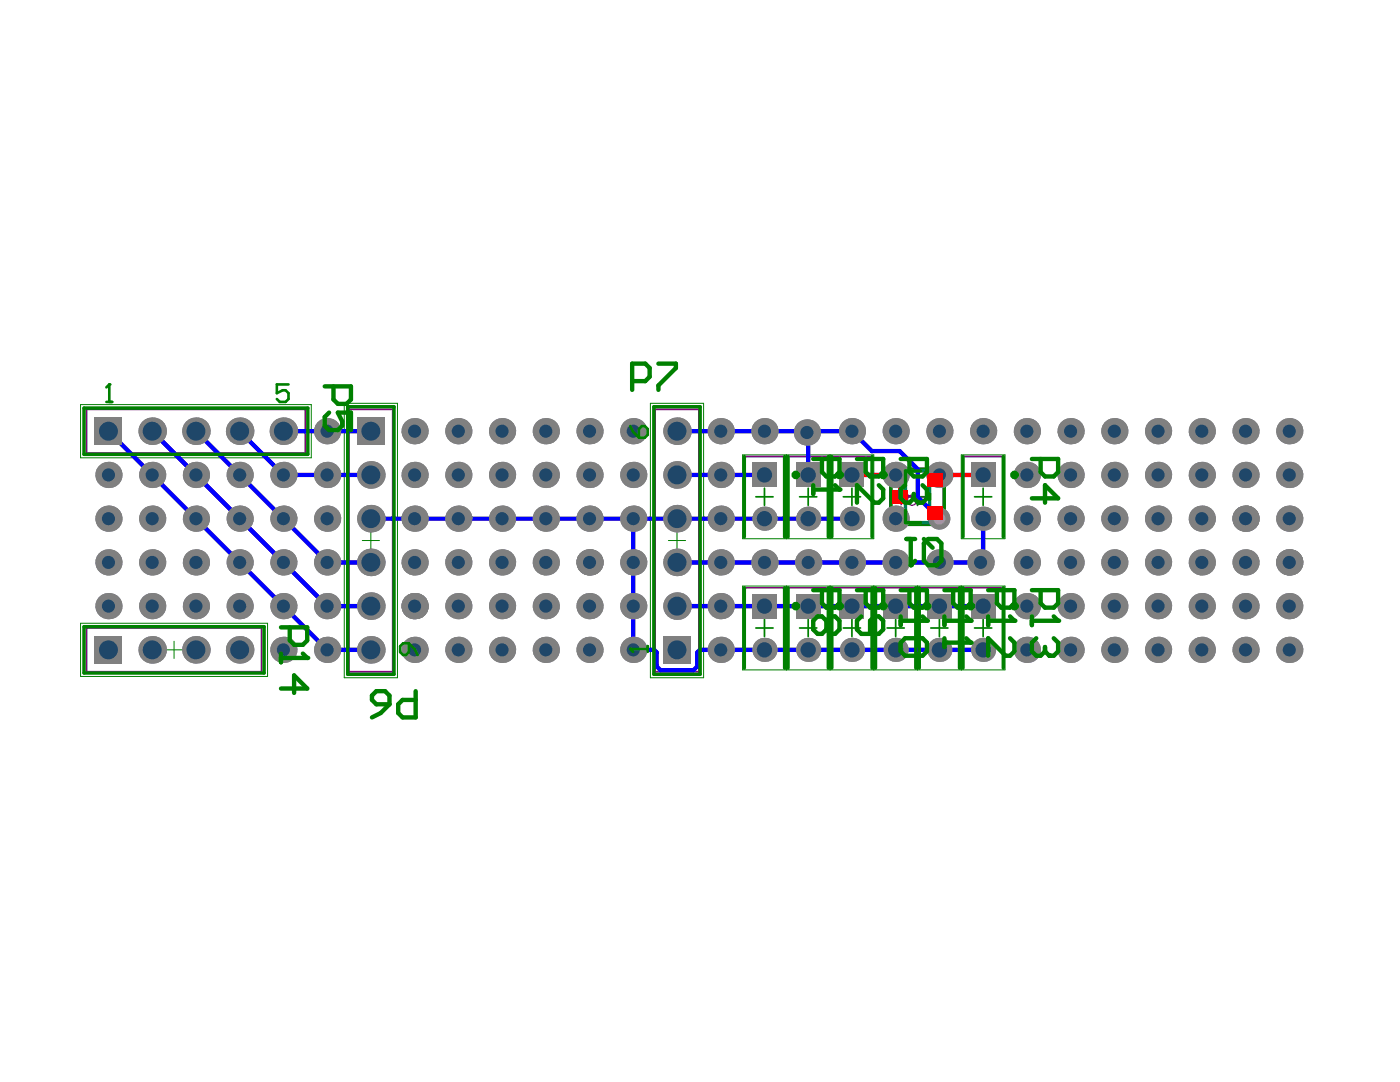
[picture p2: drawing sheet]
<svg xmlns="http://www.w3.org/2000/svg" width="279mm" height="216mm" viewBox="0 0 279 216" stroke-linecap="round" stroke-linejoin="round" font-family="sans-serif">
<path d="M181.4 99.1h3.4M183.1 97.4v3.4" fill="none" stroke="#000" stroke-width=".34"/>
<g fill="none" stroke="#008000" stroke-width=".2">
<path d="M16.1 80.7h46v10.6h-46zM37.4 86h3.4M39.1 84.3v3.5M68.7 80.5h10.6v54.7h-10.6zM129.8 80.5h10.6v54.7h-10.6zM148.2 90.8h26.2v16.7h-26.2zM156.9 90.8v16.7M165.7 90.8v16.7M191.8 90.8h8.8v16.7h-8.8zM72.3 107.9h3.4M74 106.1v3.5M133.4 107.9h3.4"/>
<path d="M135.1 106.1v3.5M148.2 116.9h52.4v16.8h-52.4zM156.9 116.9v16.8M165.7 116.9v16.8M174.4 116.9v16.8M183.1 116.9v16.8M191.8 116.9v16.8M16.1 124.4h37.3v10.6h-37.3zM33 129.7h3.5M34.7 128v3.4"/>
</g>
<g fill="none" stroke="#008000" stroke-width=".34">
<path d="M150.8 99.1h3.5M152.6 97.4v3.4M159.6 99.1h3.4M161.3 97.4v3.4M168.3 99.1h3.4M170 97.4v3.4M194.5 99.1h3.4M196.2 97.4v3.4M150.8 125.3h3.5M152.6 123.6v3.4M159.6 125.3h3.4M161.3 123.6v3.4"/>
<path d="M168.3 125.3h3.4M170 123.6v3.4M177 125.3h3.5M178.7 123.6v3.4M185.8 125.3h3.4M187.5 123.6v3.4M194.5 125.3h3.4M196.2 123.6v3.4"/>
</g>
<g fill="none" stroke="#800080" stroke-width=".34">
<path d="M17.3 81.7h43.6v8.7h-43.6zM69.6 81.7h8.8v52.3h-8.8zM130.7 81.7h8.8v52.3h-8.8zM148.5 107.2v-16.1h8.1v16.1M157.3 107.2v-16.1h8v16.1M166 107.2v-16.1h8v16.1M192.2 107.2v-16.1h8v16.1M17.3 125.3h34.9v8.7h-34.9zM148.5 133.3v-16h8.1v16M157.3 133.3v-16h8v16M166 133.3v-16h8v16M174.7 133.3v-16h8.1v16"/>
<path d="M183.5 133.3v-16h8v16M192.2 133.3v-16h8v16"/>
</g>
<path d="M177.8 93.6h10.6v11h-10.6z" fill="none" stroke="#800080" stroke-width=".69"/>
<g fill="#800080">
<path d="M179.7 98.7h.3v1.7l.5-.3v.3l-.6 .5h-.2z"/>
<path d="M181.5 99.1a.89 .89 0 0 0-.2 1.1 .89 .89 0 0 0 1 .4 .89 .89 0 0 0 .4-1.1 .89 .89 0 0 0-1-.5h.3v.3zM181 98.5l.5 .3a1.08 1.08 0 0 1 1.3 .2 1.08 1.08 0 0 1 .2 1.2 1.08 1.08 0 0 1-1.4 .7 1.08 1.08 0 0 1-.6-1.5l.3-.4-.4-.3z"/>
</g>
<path d="M177.8 93.6h10.6v11h-10.6z" fill="none" stroke="#008000" stroke-width=".69"/>
<path d="M180.7 94h4.8v10.3h-4.8z" fill="none" stroke="#008080" stroke-width=".69"/>
<path d="M21.6 86l43.7 43.7h8.7M30.4 86l34.9 34.9h8.7M39.1 86l26.2 26.2h8.7M47.8 86l8.8 8.8h17.4M56.6 86h17.4M135.1 86h34.9l4 4h5.5l3.7 3.6v5.6l4.3 4.3M135.1 94.8h17.5M160.8 86l.5 .6v8.2M74 103.5h96M126.4 103.5v26.2h4.1l.6 .5v2.8l.7 .7h6.6l.8-.7v-2.8l.5-.5h56.5M196.2 103.5v8.2l-.5 .5h-60.6M135.1 120.9h61.1" fill="none" stroke="#00f" stroke-width=".87"/>
<circle cx="187.5" cy="103.5" r="2.18" fill="#808080"/>
<circle cx="187.5" cy="103.5" r="1.22" fill="#a6968d"/>
<path d="M18.9 83.3h5.5v5.5h-5.5z" fill-rule="evenodd" fill="#808080"/>
<circle cx="21.6" cy="86" r="1.89" fill="#1f4769"/>
<path d="M18.9 126.9h5.5v5.5h-5.5z" fill-rule="evenodd" fill="#808080"/>
<circle cx="21.6" cy="129.7" r="1.89" fill="#1f4769"/>
<circle cx="21.6" cy="120.9" r="2.62" fill="#808080"/>
<circle cx="21.6" cy="120.9" r="1.31" fill="#1f4769"/>
<circle cx="21.6" cy="112.2" r="2.62" fill="#808080"/>
<circle cx="21.6" cy="112.2" r="1.31" fill="#1f4769"/>
<circle cx="21.6" cy="103.5" r="2.62" fill="#808080"/>
<circle cx="21.6" cy="103.5" r="1.31" fill="#1f4769"/>
<circle cx="21.6" cy="94.8" r="2.62" fill="#808080"/>
<circle cx="21.6" cy="94.8" r="1.31" fill="#1f4769"/>
<circle cx="30.4" cy="129.7" r="2.75" fill="#808080"/>
<circle cx="30.4" cy="129.7" r="1.89" fill="#1f4769"/>
<circle cx="30.4" cy="120.9" r="2.62" fill="#808080"/>
<circle cx="30.4" cy="120.9" r="1.31" fill="#1f4769"/>
<circle cx="30.4" cy="86" r="2.75" fill="#808080"/>
<circle cx="30.4" cy="86" r="1.89" fill="#1f4769"/>
<circle cx="30.4" cy="103.5" r="2.62" fill="#808080"/>
<circle cx="30.4" cy="103.5" r="1.31" fill="#1f4769"/>
<circle cx="30.4" cy="112.2" r="2.62" fill="#808080"/>
<circle cx="30.4" cy="112.2" r="1.31" fill="#1f4769"/>
<circle cx="30.4" cy="94.8" r="2.62" fill="#808080"/>
<circle cx="30.4" cy="94.8" r="1.31" fill="#1f4769"/>
<circle cx="39.1" cy="112.2" r="2.62" fill="#808080"/>
<circle cx="39.1" cy="112.2" r="1.31" fill="#1f4769"/>
<circle cx="39.1" cy="120.9" r="2.62" fill="#808080"/>
<circle cx="39.1" cy="120.9" r="1.31" fill="#1f4769"/>
<circle cx="39.1" cy="86" r="2.75" fill="#808080"/>
<circle cx="39.1" cy="86" r="1.89" fill="#1f4769"/>
<circle cx="39.1" cy="103.5" r="2.62" fill="#808080"/>
<circle cx="39.1" cy="103.5" r="1.31" fill="#1f4769"/>
<circle cx="39.1" cy="129.7" r="2.75" fill="#808080"/>
<circle cx="39.1" cy="129.7" r="1.89" fill="#1f4769"/>
<circle cx="39.1" cy="94.8" r="2.62" fill="#808080"/>
<circle cx="39.1" cy="94.8" r="1.31" fill="#1f4769"/>
<circle cx="47.8" cy="103.5" r="2.62" fill="#808080"/>
<circle cx="47.8" cy="103.5" r="1.31" fill="#1f4769"/>
<circle cx="47.8" cy="86" r="2.75" fill="#808080"/>
<circle cx="47.8" cy="86" r="1.89" fill="#1f4769"/>
<circle cx="47.8" cy="120.9" r="2.62" fill="#808080"/>
<circle cx="47.8" cy="120.9" r="1.31" fill="#1f4769"/>
<circle cx="47.8" cy="129.7" r="2.75" fill="#808080"/>
<circle cx="47.8" cy="129.7" r="1.89" fill="#1f4769"/>
<circle cx="47.8" cy="112.2" r="2.62" fill="#808080"/>
<circle cx="47.8" cy="112.2" r="1.31" fill="#1f4769"/>
<circle cx="47.8" cy="94.8" r="2.62" fill="#808080"/>
<circle cx="47.8" cy="94.8" r="1.31" fill="#1f4769"/>
<circle cx="56.6" cy="103.5" r="2.62" fill="#808080"/>
<circle cx="56.6" cy="103.5" r="1.31" fill="#1f4769"/>
<circle cx="56.6" cy="86" r="2.75" fill="#808080"/>
<circle cx="56.6" cy="86" r="1.89" fill="#1f4769"/>
<circle cx="56.6" cy="129.7" r="2.62" fill="#808080"/>
<circle cx="56.6" cy="129.7" r="1.31" fill="#1f4769"/>
<circle cx="56.6" cy="120.9" r="2.62" fill="#808080"/>
<circle cx="56.6" cy="120.9" r="1.31" fill="#1f4769"/>
<circle cx="56.6" cy="112.2" r="2.62" fill="#808080"/>
<circle cx="56.6" cy="112.2" r="1.31" fill="#1f4769"/>
<circle cx="56.6" cy="94.8" r="2.62" fill="#808080"/>
<circle cx="56.6" cy="94.8" r="1.31" fill="#1f4769"/>
<circle cx="65.3" cy="129.7" r="2.62" fill="#808080"/>
<circle cx="65.3" cy="129.7" r="1.31" fill="#1f4769"/>
<circle cx="65.3" cy="120.9" r="2.62" fill="#808080"/>
<circle cx="65.3" cy="120.9" r="1.31" fill="#1f4769"/>
<circle cx="65.3" cy="86" r="2.62" fill="#808080"/>
<circle cx="65.3" cy="86" r="1.31" fill="#1f4769"/>
<circle cx="65.3" cy="103.5" r="2.62" fill="#808080"/>
<circle cx="65.3" cy="103.5" r="1.31" fill="#1f4769"/>
<circle cx="65.3" cy="94.8" r="2.62" fill="#808080"/>
<circle cx="65.3" cy="94.8" r="1.31" fill="#1f4769"/>
<circle cx="65.3" cy="112.2" r="2.62" fill="#808080"/>
<circle cx="65.3" cy="112.2" r="1.31" fill="#1f4769"/>
<circle cx="74" cy="112.2" r="2.75" fill="#808080"/>
<circle cx="74" cy="112.2" r="1.89" fill="#1f4769"/>
<circle cx="74" cy="94.8" r="2.75" fill="#808080"/>
<circle cx="74" cy="94.8" r="1.89" fill="#1f4769"/>
<path d="M71.3 83.3h5.5v5.5h-5.5z" fill-rule="evenodd" fill="#808080"/>
<circle cx="74" cy="86" r="1.89" fill="#1f4769"/>
<circle cx="74" cy="129.7" r="2.75" fill="#808080"/>
<circle cx="74" cy="129.7" r="1.89" fill="#1f4769"/>
<circle cx="74" cy="120.9" r="2.75" fill="#808080"/>
<circle cx="74" cy="120.9" r="1.89" fill="#1f4769"/>
<circle cx="74" cy="103.5" r="2.75" fill="#808080"/>
<circle cx="74" cy="103.5" r="1.89" fill="#1f4769"/>
<circle cx="82.7" cy="86" r="2.62" fill="#808080"/>
<circle cx="82.7" cy="86" r="1.31" fill="#1f4769"/>
<circle cx="82.7" cy="129.7" r="2.62" fill="#808080"/>
<circle cx="82.7" cy="129.7" r="1.31" fill="#1f4769"/>
<circle cx="82.7" cy="94.8" r="2.62" fill="#808080"/>
<circle cx="82.7" cy="94.8" r="1.31" fill="#1f4769"/>
<circle cx="82.7" cy="112.2" r="2.62" fill="#808080"/>
<circle cx="82.7" cy="112.2" r="1.31" fill="#1f4769"/>
<circle cx="82.7" cy="103.5" r="2.62" fill="#808080"/>
<circle cx="82.7" cy="103.5" r="1.31" fill="#1f4769"/>
<circle cx="82.7" cy="120.9" r="2.62" fill="#808080"/>
<circle cx="82.7" cy="120.9" r="1.31" fill="#1f4769"/>
<circle cx="91.5" cy="129.7" r="2.62" fill="#808080"/>
<circle cx="91.5" cy="129.7" r="1.31" fill="#1f4769"/>
<circle cx="117.7" cy="129.7" r="2.62" fill="#808080"/>
<circle cx="117.7" cy="129.7" r="1.31" fill="#1f4769"/>
<circle cx="126.4" cy="129.7" r="2.62" fill="#808080"/>
<circle cx="126.4" cy="129.7" r="1.31" fill="#1f4769"/>
<circle cx="100.2" cy="129.7" r="2.62" fill="#808080"/>
<circle cx="100.2" cy="129.7" r="1.31" fill="#1f4769"/>
<circle cx="108.9" cy="129.7" r="2.62" fill="#808080"/>
<circle cx="108.9" cy="129.7" r="1.31" fill="#1f4769"/>
<circle cx="82.7" cy="120.9" r="2.62" fill="#808080"/>
<circle cx="82.7" cy="120.9" r="1.31" fill="#1f4769"/>
<circle cx="91.5" cy="120.9" r="2.62" fill="#808080"/>
<circle cx="91.5" cy="120.9" r="1.31" fill="#1f4769"/>
<circle cx="100.2" cy="120.9" r="2.62" fill="#808080"/>
<circle cx="100.2" cy="120.9" r="1.31" fill="#1f4769"/>
<circle cx="108.9" cy="120.9" r="2.62" fill="#808080"/>
<circle cx="108.9" cy="120.9" r="1.31" fill="#1f4769"/>
<circle cx="117.7" cy="120.9" r="2.62" fill="#808080"/>
<circle cx="117.7" cy="120.9" r="1.31" fill="#1f4769"/>
<circle cx="126.4" cy="120.9" r="2.62" fill="#808080"/>
<circle cx="126.4" cy="120.9" r="1.31" fill="#1f4769"/>
<circle cx="91.5" cy="112.2" r="2.62" fill="#808080"/>
<circle cx="91.5" cy="112.2" r="1.31" fill="#1f4769"/>
<circle cx="108.9" cy="112.2" r="2.62" fill="#808080"/>
<circle cx="108.9" cy="112.2" r="1.31" fill="#1f4769"/>
<circle cx="100.2" cy="112.2" r="2.62" fill="#808080"/>
<circle cx="100.2" cy="112.2" r="1.31" fill="#1f4769"/>
<circle cx="117.7" cy="112.2" r="2.62" fill="#808080"/>
<circle cx="117.7" cy="112.2" r="1.31" fill="#1f4769"/>
<circle cx="126.4" cy="112.2" r="2.62" fill="#808080"/>
<circle cx="126.4" cy="112.2" r="1.31" fill="#1f4769"/>
<circle cx="117.7" cy="112.2" r="2.62" fill="#808080"/>
<circle cx="117.7" cy="112.2" r="1.31" fill="#1f4769"/>
<circle cx="91.5" cy="103.5" r="2.62" fill="#808080"/>
<circle cx="91.5" cy="103.5" r="1.31" fill="#1f4769"/>
<circle cx="126.4" cy="103.5" r="2.62" fill="#808080"/>
<circle cx="126.4" cy="103.5" r="1.31" fill="#1f4769"/>
<circle cx="117.7" cy="103.5" r="2.62" fill="#808080"/>
<circle cx="117.7" cy="103.5" r="1.31" fill="#1f4769"/>
<circle cx="108.9" cy="103.5" r="2.62" fill="#808080"/>
<circle cx="108.9" cy="103.5" r="1.31" fill="#1f4769"/>
<circle cx="100.2" cy="103.5" r="2.62" fill="#808080"/>
<circle cx="100.2" cy="103.5" r="1.31" fill="#1f4769"/>
<circle cx="91.5" cy="94.8" r="2.62" fill="#808080"/>
<circle cx="91.5" cy="94.8" r="1.31" fill="#1f4769"/>
<circle cx="126.4" cy="94.8" r="2.62" fill="#808080"/>
<circle cx="126.4" cy="94.8" r="1.31" fill="#1f4769"/>
<circle cx="108.9" cy="94.8" r="2.62" fill="#808080"/>
<circle cx="108.9" cy="94.8" r="1.31" fill="#1f4769"/>
<circle cx="100.2" cy="94.8" r="2.62" fill="#808080"/>
<circle cx="100.2" cy="94.8" r="1.31" fill="#1f4769"/>
<circle cx="117.7" cy="94.8" r="2.62" fill="#808080"/>
<circle cx="117.7" cy="94.8" r="1.31" fill="#1f4769"/>
<circle cx="91.5" cy="86" r="2.62" fill="#808080"/>
<circle cx="91.5" cy="86" r="1.31" fill="#1f4769"/>
<circle cx="100.2" cy="86" r="2.62" fill="#808080"/>
<circle cx="100.2" cy="86" r="1.31" fill="#1f4769"/>
<circle cx="126.4" cy="86" r="2.62" fill="#808080"/>
<circle cx="126.4" cy="86" r="1.31" fill="#1f4769"/>
<circle cx="117.7" cy="86" r="2.62" fill="#808080"/>
<circle cx="117.7" cy="86" r="1.31" fill="#1f4769"/>
<circle cx="108.9" cy="86" r="2.62" fill="#808080"/>
<circle cx="108.9" cy="86" r="1.31" fill="#1f4769"/>
<circle cx="135.1" cy="103.5" r="2.75" fill="#808080"/>
<circle cx="135.1" cy="103.5" r="1.89" fill="#1f4769"/>
<circle cx="135.1" cy="86" r="2.75" fill="#808080"/>
<circle cx="135.1" cy="86" r="1.89" fill="#1f4769"/>
<circle cx="135.1" cy="94.8" r="2.75" fill="#808080"/>
<circle cx="135.1" cy="94.8" r="1.89" fill="#1f4769"/>
<circle cx="135.1" cy="112.2" r="2.75" fill="#808080"/>
<circle cx="135.1" cy="112.2" r="1.89" fill="#1f4769"/>
<path d="M132.4 126.9h5.5v5.5h-5.5z" fill-rule="evenodd" fill="#808080"/>
<circle cx="135.1" cy="129.7" r="1.89" fill="#1f4769"/>
<circle cx="135.1" cy="120.9" r="2.75" fill="#808080"/>
<circle cx="135.1" cy="120.9" r="1.89" fill="#1f4769"/>
<circle cx="143.8" cy="103.5" r="2.62" fill="#808080"/>
<circle cx="143.8" cy="103.5" r="1.31" fill="#1f4769"/>
<circle cx="143.8" cy="112.2" r="2.62" fill="#808080"/>
<circle cx="143.8" cy="112.2" r="1.31" fill="#1f4769"/>
<circle cx="143.8" cy="120.9" r="2.62" fill="#808080"/>
<circle cx="143.8" cy="120.9" r="1.31" fill="#1f4769"/>
<circle cx="143.8" cy="129.7" r="2.62" fill="#808080"/>
<circle cx="143.8" cy="129.7" r="1.31" fill="#1f4769"/>
<circle cx="143.8" cy="94.8" r="2.62" fill="#808080"/>
<circle cx="143.8" cy="94.8" r="1.31" fill="#1f4769"/>
<circle cx="143.8" cy="86" r="2.62" fill="#808080"/>
<circle cx="143.8" cy="86" r="1.31" fill="#1f4769"/>
<path d="M150.2 118.5h4.8v4.8h-4.8z" fill-rule="evenodd" fill="#808080"/>
<circle cx="152.6" cy="120.9" r="1.53" fill="#1f4769"/>
<circle cx="152.6" cy="86" r="2.62" fill="#808080"/>
<circle cx="152.6" cy="86" r="1.31" fill="#1f4769"/>
<circle cx="152.6" cy="103.5" r="2.4" fill="#808080"/>
<circle cx="152.6" cy="103.5" r="1.53" fill="#1f4769"/>
<circle cx="152.6" cy="129.7" r="2.4" fill="#808080"/>
<circle cx="152.6" cy="129.7" r="1.53" fill="#1f4769"/>
<circle cx="161.3" cy="129.7" r="2.4" fill="#808080"/>
<circle cx="161.3" cy="129.7" r="1.53" fill="#1f4769"/>
<circle cx="170" cy="129.7" r="2.4" fill="#808080"/>
<circle cx="170" cy="129.7" r="1.53" fill="#1f4769"/>
<circle cx="178.7" cy="129.7" r="2.4" fill="#808080"/>
<circle cx="178.7" cy="129.7" r="1.53" fill="#1f4769"/>
<circle cx="187.5" cy="129.7" r="2.4" fill="#808080"/>
<circle cx="187.5" cy="129.7" r="1.53" fill="#1f4769"/>
<circle cx="196.2" cy="129.7" r="2.4" fill="#808080"/>
<circle cx="196.2" cy="129.7" r="1.53" fill="#1f4769"/>
<path d="M158.9 118.5h4.8v4.8h-4.8z" fill-rule="evenodd" fill="#808080"/>
<circle cx="161.3" cy="120.9" r="1.53" fill="#1f4769"/>
<path d="M167.6 118.5h4.8v4.8h-4.8z" fill-rule="evenodd" fill="#808080"/>
<circle cx="170" cy="120.9" r="1.53" fill="#1f4769"/>
<path d="M176.3 118.5h4.9v4.8h-4.9z" fill-rule="evenodd" fill="#808080"/>
<circle cx="178.7" cy="120.9" r="1.53" fill="#1f4769"/>
<path d="M185.1 118.5h4.8v4.8h-4.8z" fill-rule="evenodd" fill="#808080"/>
<circle cx="187.5" cy="120.9" r="1.53" fill="#1f4769"/>
<circle cx="152.6" cy="112.2" r="2.62" fill="#808080"/>
<circle cx="152.6" cy="112.2" r="1.31" fill="#1f4769"/>
<circle cx="161.3" cy="112.2" r="2.62" fill="#808080"/>
<circle cx="161.3" cy="112.2" r="1.31" fill="#1f4769"/>
<circle cx="170" cy="112.2" r="2.62" fill="#808080"/>
<circle cx="170" cy="112.2" r="1.31" fill="#1f4769"/>
<circle cx="178.7" cy="112.2" r="2.62" fill="#808080"/>
<circle cx="178.7" cy="112.2" r="1.31" fill="#1f4769"/>
<circle cx="187.5" cy="112.2" r="2.62" fill="#808080"/>
<circle cx="187.5" cy="112.2" r="1.31" fill="#1f4769"/>
<circle cx="195.7" cy="112.2" r="2.62" fill="#808080"/>
<circle cx="195.7" cy="112.2" r="1.31" fill="#1f4769"/>
<circle cx="161.3" cy="103.5" r="2.4" fill="#808080"/>
<circle cx="161.3" cy="103.5" r="1.53" fill="#1f4769"/>
<circle cx="170" cy="103.5" r="2.4" fill="#808080"/>
<circle cx="170" cy="103.5" r="1.53" fill="#1f4769"/>
<circle cx="178.7" cy="103.5" r="2.62" fill="#808080"/>
<circle cx="178.7" cy="103.5" r="1.31" fill="#1f4769"/>
<circle cx="196.2" cy="103.5" r="2.4" fill="#808080"/>
<circle cx="196.2" cy="103.5" r="1.53" fill="#1f4769"/>
<path d="M150.2 92.4h4.8v4.8h-4.8z" fill-rule="evenodd" fill="#808080"/>
<circle cx="152.6" cy="94.8" r="1.53" fill="#1f4769"/>
<path d="M158.9 92.4h4.8v4.8h-4.8z" fill-rule="evenodd" fill="#808080"/>
<circle cx="161.3" cy="94.8" r="1.53" fill="#1f4769"/>
<path d="M167.6 92.4h4.8v4.8h-4.8z" fill-rule="evenodd" fill="#808080"/>
<circle cx="170" cy="94.8" r="1.53" fill="#1f4769"/>
<circle cx="178.7" cy="94.8" r="2.62" fill="#808080"/>
<circle cx="178.7" cy="94.8" r="1.31" fill="#1f4769"/>
<circle cx="187.5" cy="94.8" r="2.62" fill="#808080"/>
<circle cx="187.5" cy="94.8" r="1.31" fill="#1f4769"/>
<path d="M193.8 92.4h4.8v4.8h-4.8z" fill-rule="evenodd" fill="#808080"/>
<circle cx="196.2" cy="94.8" r="1.53" fill="#1f4769"/>
<circle cx="161" cy="86.3" r="2.62" fill="#808080"/>
<circle cx="161" cy="86.3" r="1.31" fill="#1f4769"/>
<circle cx="170" cy="86" r="2.62" fill="#808080"/>
<circle cx="170" cy="86" r="1.31" fill="#1f4769"/>
<circle cx="178.7" cy="86" r="2.62" fill="#808080"/>
<circle cx="178.7" cy="86" r="1.31" fill="#1f4769"/>
<circle cx="187.5" cy="86" r="2.62" fill="#808080"/>
<circle cx="187.5" cy="86" r="1.31" fill="#1f4769"/>
<circle cx="196.2" cy="86" r="2.62" fill="#808080"/>
<circle cx="196.2" cy="86" r="1.31" fill="#1f4769"/>
<path d="M193.8 118.5h4.8v4.8h-4.8z" fill-rule="evenodd" fill="#808080"/>
<circle cx="196.2" cy="120.9" r="1.53" fill="#1f4769"/>
<circle cx="204.9" cy="129.7" r="2.62" fill="#808080"/>
<circle cx="204.9" cy="129.7" r="1.31" fill="#1f4769"/>
<circle cx="204.9" cy="86" r="2.62" fill="#808080"/>
<circle cx="204.9" cy="86" r="1.31" fill="#1f4769"/>
<circle cx="204.9" cy="94.8" r="2.62" fill="#808080"/>
<circle cx="204.9" cy="94.8" r="1.31" fill="#1f4769"/>
<circle cx="204.9" cy="103.5" r="2.62" fill="#808080"/>
<circle cx="204.9" cy="103.5" r="1.31" fill="#1f4769"/>
<circle cx="204.9" cy="112.2" r="2.62" fill="#808080"/>
<circle cx="204.9" cy="112.2" r="1.31" fill="#1f4769"/>
<circle cx="204.9" cy="120.9" r="2.62" fill="#808080"/>
<circle cx="204.9" cy="120.9" r="1.31" fill="#1f4769"/>
<circle cx="213.7" cy="103.5" r="2.62" fill="#808080"/>
<circle cx="213.7" cy="103.5" r="1.31" fill="#1f4769"/>
<circle cx="213.7" cy="94.8" r="2.62" fill="#808080"/>
<circle cx="213.7" cy="94.8" r="1.31" fill="#1f4769"/>
<circle cx="213.7" cy="112.2" r="2.62" fill="#808080"/>
<circle cx="213.7" cy="112.2" r="1.31" fill="#1f4769"/>
<circle cx="213.7" cy="86" r="2.62" fill="#808080"/>
<circle cx="213.7" cy="86" r="1.31" fill="#1f4769"/>
<circle cx="213.7" cy="129.7" r="2.62" fill="#808080"/>
<circle cx="213.7" cy="129.7" r="1.31" fill="#1f4769"/>
<circle cx="213.7" cy="120.9" r="2.62" fill="#808080"/>
<circle cx="213.7" cy="120.9" r="1.31" fill="#1f4769"/>
<circle cx="222.4" cy="86" r="2.62" fill="#808080"/>
<circle cx="222.4" cy="86" r="1.31" fill="#1f4769"/>
<circle cx="222.4" cy="94.8" r="2.62" fill="#808080"/>
<circle cx="222.4" cy="94.8" r="1.31" fill="#1f4769"/>
<circle cx="222.4" cy="120.9" r="2.62" fill="#808080"/>
<circle cx="222.4" cy="120.9" r="1.31" fill="#1f4769"/>
<circle cx="222.4" cy="129.7" r="2.62" fill="#808080"/>
<circle cx="222.4" cy="129.7" r="1.31" fill="#1f4769"/>
<circle cx="231.1" cy="129.7" r="2.62" fill="#808080"/>
<circle cx="231.1" cy="129.7" r="1.31" fill="#1f4769"/>
<circle cx="248.6" cy="129.7" r="2.62" fill="#808080"/>
<circle cx="248.6" cy="129.7" r="1.31" fill="#1f4769"/>
<circle cx="257.3" cy="129.7" r="2.62" fill="#808080"/>
<circle cx="257.3" cy="129.7" r="1.31" fill="#1f4769"/>
<circle cx="239.8" cy="129.7" r="2.62" fill="#808080"/>
<circle cx="239.8" cy="129.7" r="1.31" fill="#1f4769"/>
<circle cx="231.1" cy="120.9" r="2.62" fill="#808080"/>
<circle cx="231.1" cy="120.9" r="1.31" fill="#1f4769"/>
<circle cx="257.3" cy="120.9" r="2.62" fill="#808080"/>
<circle cx="257.3" cy="120.9" r="1.31" fill="#1f4769"/>
<circle cx="248.6" cy="120.9" r="2.62" fill="#808080"/>
<circle cx="248.6" cy="120.9" r="1.31" fill="#1f4769"/>
<circle cx="239.8" cy="120.9" r="2.62" fill="#808080"/>
<circle cx="239.8" cy="120.9" r="1.31" fill="#1f4769"/>
<circle cx="222.4" cy="112.2" r="2.62" fill="#808080"/>
<circle cx="222.4" cy="112.2" r="1.31" fill="#1f4769"/>
<circle cx="231.1" cy="112.2" r="2.62" fill="#808080"/>
<circle cx="231.1" cy="112.2" r="1.31" fill="#1f4769"/>
<circle cx="248.6" cy="112.2" r="2.62" fill="#808080"/>
<circle cx="248.6" cy="112.2" r="1.31" fill="#1f4769"/>
<circle cx="239.8" cy="112.2" r="2.62" fill="#808080"/>
<circle cx="239.8" cy="112.2" r="1.31" fill="#1f4769"/>
<circle cx="257.3" cy="112.2" r="2.62" fill="#808080"/>
<circle cx="257.3" cy="112.2" r="1.31" fill="#1f4769"/>
<circle cx="257.3" cy="112.2" r="2.62" fill="#808080"/>
<circle cx="257.3" cy="112.2" r="1.31" fill="#1f4769"/>
<circle cx="222.4" cy="103.5" r="2.62" fill="#808080"/>
<circle cx="222.4" cy="103.5" r="1.31" fill="#1f4769"/>
<circle cx="231.1" cy="103.5" r="2.62" fill="#808080"/>
<circle cx="231.1" cy="103.5" r="1.31" fill="#1f4769"/>
<circle cx="248.6" cy="103.5" r="2.62" fill="#808080"/>
<circle cx="248.6" cy="103.5" r="1.31" fill="#1f4769"/>
<circle cx="239.8" cy="103.5" r="2.62" fill="#808080"/>
<circle cx="239.8" cy="103.5" r="1.31" fill="#1f4769"/>
<circle cx="248.6" cy="103.5" r="2.62" fill="#808080"/>
<circle cx="248.6" cy="103.5" r="1.31" fill="#1f4769"/>
<circle cx="257.3" cy="103.5" r="2.62" fill="#808080"/>
<circle cx="257.3" cy="103.5" r="1.31" fill="#1f4769"/>
<circle cx="231.1" cy="94.8" r="2.62" fill="#808080"/>
<circle cx="231.1" cy="94.8" r="1.31" fill="#1f4769"/>
<circle cx="239.8" cy="94.8" r="2.62" fill="#808080"/>
<circle cx="239.8" cy="94.8" r="1.31" fill="#1f4769"/>
<circle cx="248.6" cy="94.8" r="2.62" fill="#808080"/>
<circle cx="248.6" cy="94.8" r="1.31" fill="#1f4769"/>
<circle cx="257.3" cy="94.8" r="2.62" fill="#808080"/>
<circle cx="257.3" cy="94.8" r="1.31" fill="#1f4769"/>
<circle cx="231.1" cy="86" r="2.62" fill="#808080"/>
<circle cx="231.1" cy="86" r="1.31" fill="#1f4769"/>
<circle cx="239.8" cy="86" r="2.62" fill="#808080"/>
<circle cx="239.8" cy="86" r="1.31" fill="#1f4769"/>
<circle cx="248.6" cy="86" r="2.62" fill="#808080"/>
<circle cx="248.6" cy="86" r="1.31" fill="#1f4769"/>
<circle cx="257.3" cy="86" r="2.62" fill="#808080"/>
<circle cx="257.3" cy="86" r="1.31" fill="#1f4769"/>
<path d="M170 94.8h8.7l1 .9v3.4M196.2 94.8h-8.7l-1 .9v.2M186.5 102.4l1 .9v.2" fill="none" stroke="#f00" stroke-width=".87"/>
<circle cx="187.5" cy="103.5" r="2.18" fill="#808080"/>
<circle cx="187.5" cy="103.5" r="1.22" fill="#a6968d"/>
<path d="M18.9 83.3h5.5v5.5h-5.5z" fill-rule="evenodd" fill="#808080"/>
<circle cx="21.6" cy="86" r="1.89" fill="#1f4769"/>
<path d="M18.9 126.9h5.5v5.5h-5.5z" fill-rule="evenodd" fill="#808080"/>
<circle cx="21.6" cy="129.7" r="1.89" fill="#1f4769"/>
<circle cx="21.6" cy="120.9" r="2.62" fill="#808080"/>
<circle cx="21.6" cy="120.9" r="1.31" fill="#1f4769"/>
<circle cx="21.6" cy="112.2" r="2.62" fill="#808080"/>
<circle cx="21.6" cy="112.2" r="1.31" fill="#1f4769"/>
<circle cx="21.6" cy="103.5" r="2.62" fill="#808080"/>
<circle cx="21.6" cy="103.5" r="1.31" fill="#1f4769"/>
<circle cx="21.6" cy="94.8" r="2.62" fill="#808080"/>
<circle cx="21.6" cy="94.8" r="1.31" fill="#1f4769"/>
<circle cx="30.4" cy="129.7" r="2.75" fill="#808080"/>
<circle cx="30.4" cy="129.7" r="1.89" fill="#1f4769"/>
<circle cx="30.4" cy="120.9" r="2.62" fill="#808080"/>
<circle cx="30.4" cy="120.9" r="1.31" fill="#1f4769"/>
<circle cx="30.4" cy="86" r="2.75" fill="#808080"/>
<circle cx="30.4" cy="86" r="1.89" fill="#1f4769"/>
<circle cx="30.4" cy="103.5" r="2.62" fill="#808080"/>
<circle cx="30.4" cy="103.5" r="1.31" fill="#1f4769"/>
<circle cx="30.4" cy="112.2" r="2.62" fill="#808080"/>
<circle cx="30.4" cy="112.2" r="1.31" fill="#1f4769"/>
<circle cx="30.4" cy="94.8" r="2.62" fill="#808080"/>
<circle cx="30.4" cy="94.8" r="1.31" fill="#1f4769"/>
<circle cx="39.1" cy="112.2" r="2.62" fill="#808080"/>
<circle cx="39.1" cy="112.2" r="1.31" fill="#1f4769"/>
<circle cx="39.1" cy="120.9" r="2.62" fill="#808080"/>
<circle cx="39.1" cy="120.9" r="1.31" fill="#1f4769"/>
<circle cx="39.1" cy="86" r="2.75" fill="#808080"/>
<circle cx="39.1" cy="86" r="1.89" fill="#1f4769"/>
<circle cx="39.1" cy="103.5" r="2.62" fill="#808080"/>
<circle cx="39.1" cy="103.5" r="1.31" fill="#1f4769"/>
<circle cx="39.1" cy="129.7" r="2.75" fill="#808080"/>
<circle cx="39.1" cy="129.7" r="1.89" fill="#1f4769"/>
<circle cx="39.1" cy="94.8" r="2.62" fill="#808080"/>
<circle cx="39.1" cy="94.8" r="1.31" fill="#1f4769"/>
<circle cx="47.8" cy="103.5" r="2.62" fill="#808080"/>
<circle cx="47.8" cy="103.5" r="1.31" fill="#1f4769"/>
<circle cx="47.8" cy="86" r="2.75" fill="#808080"/>
<circle cx="47.8" cy="86" r="1.89" fill="#1f4769"/>
<circle cx="47.8" cy="120.9" r="2.62" fill="#808080"/>
<circle cx="47.8" cy="120.9" r="1.31" fill="#1f4769"/>
<circle cx="47.8" cy="129.7" r="2.75" fill="#808080"/>
<circle cx="47.8" cy="129.7" r="1.89" fill="#1f4769"/>
<circle cx="47.8" cy="112.2" r="2.62" fill="#808080"/>
<circle cx="47.8" cy="112.2" r="1.31" fill="#1f4769"/>
<circle cx="47.8" cy="94.8" r="2.62" fill="#808080"/>
<circle cx="47.8" cy="94.8" r="1.31" fill="#1f4769"/>
<circle cx="56.6" cy="103.5" r="2.62" fill="#808080"/>
<circle cx="56.6" cy="103.5" r="1.31" fill="#1f4769"/>
<circle cx="56.6" cy="86" r="2.75" fill="#808080"/>
<circle cx="56.6" cy="86" r="1.89" fill="#1f4769"/>
<circle cx="56.6" cy="129.7" r="2.62" fill="#808080"/>
<circle cx="56.6" cy="129.7" r="1.31" fill="#1f4769"/>
<circle cx="56.6" cy="120.9" r="2.62" fill="#808080"/>
<circle cx="56.6" cy="120.9" r="1.31" fill="#1f4769"/>
<circle cx="56.6" cy="112.2" r="2.62" fill="#808080"/>
<circle cx="56.6" cy="112.2" r="1.31" fill="#1f4769"/>
<circle cx="56.6" cy="94.8" r="2.62" fill="#808080"/>
<circle cx="56.6" cy="94.8" r="1.31" fill="#1f4769"/>
<circle cx="65.3" cy="129.7" r="2.62" fill="#808080"/>
<circle cx="65.3" cy="129.7" r="1.31" fill="#1f4769"/>
<circle cx="65.3" cy="120.9" r="2.62" fill="#808080"/>
<circle cx="65.3" cy="120.9" r="1.31" fill="#1f4769"/>
<circle cx="65.3" cy="86" r="2.62" fill="#808080"/>
<circle cx="65.3" cy="86" r="1.31" fill="#1f4769"/>
<circle cx="65.3" cy="103.5" r="2.62" fill="#808080"/>
<circle cx="65.3" cy="103.5" r="1.31" fill="#1f4769"/>
<circle cx="65.3" cy="94.8" r="2.62" fill="#808080"/>
<circle cx="65.3" cy="94.8" r="1.31" fill="#1f4769"/>
<circle cx="65.3" cy="112.2" r="2.62" fill="#808080"/>
<circle cx="65.3" cy="112.2" r="1.31" fill="#1f4769"/>
<circle cx="74" cy="112.2" r="2.75" fill="#808080"/>
<circle cx="74" cy="112.2" r="1.89" fill="#1f4769"/>
<circle cx="74" cy="94.8" r="2.75" fill="#808080"/>
<circle cx="74" cy="94.8" r="1.89" fill="#1f4769"/>
<path d="M71.3 83.3h5.5v5.5h-5.5z" fill-rule="evenodd" fill="#808080"/>
<circle cx="74" cy="86" r="1.89" fill="#1f4769"/>
<circle cx="74" cy="129.7" r="2.75" fill="#808080"/>
<circle cx="74" cy="129.7" r="1.89" fill="#1f4769"/>
<circle cx="74" cy="120.9" r="2.75" fill="#808080"/>
<circle cx="74" cy="120.9" r="1.89" fill="#1f4769"/>
<circle cx="74" cy="103.5" r="2.75" fill="#808080"/>
<circle cx="74" cy="103.5" r="1.89" fill="#1f4769"/>
<circle cx="82.7" cy="86" r="2.62" fill="#808080"/>
<circle cx="82.7" cy="86" r="1.31" fill="#1f4769"/>
<circle cx="82.7" cy="129.7" r="2.62" fill="#808080"/>
<circle cx="82.7" cy="129.7" r="1.31" fill="#1f4769"/>
<circle cx="82.7" cy="94.8" r="2.62" fill="#808080"/>
<circle cx="82.7" cy="94.8" r="1.31" fill="#1f4769"/>
<circle cx="82.7" cy="112.2" r="2.62" fill="#808080"/>
<circle cx="82.7" cy="112.2" r="1.31" fill="#1f4769"/>
<circle cx="82.7" cy="103.5" r="2.62" fill="#808080"/>
<circle cx="82.7" cy="103.5" r="1.31" fill="#1f4769"/>
<circle cx="82.7" cy="120.9" r="2.62" fill="#808080"/>
<circle cx="82.7" cy="120.9" r="1.31" fill="#1f4769"/>
<circle cx="91.5" cy="129.7" r="2.62" fill="#808080"/>
<circle cx="91.5" cy="129.7" r="1.31" fill="#1f4769"/>
<circle cx="117.7" cy="129.7" r="2.62" fill="#808080"/>
<circle cx="117.7" cy="129.7" r="1.31" fill="#1f4769"/>
<circle cx="126.4" cy="129.7" r="2.62" fill="#808080"/>
<circle cx="126.4" cy="129.7" r="1.31" fill="#1f4769"/>
<circle cx="100.2" cy="129.7" r="2.62" fill="#808080"/>
<circle cx="100.2" cy="129.7" r="1.31" fill="#1f4769"/>
<circle cx="108.9" cy="129.7" r="2.62" fill="#808080"/>
<circle cx="108.9" cy="129.7" r="1.31" fill="#1f4769"/>
<circle cx="82.7" cy="120.9" r="2.62" fill="#808080"/>
<circle cx="82.7" cy="120.9" r="1.31" fill="#1f4769"/>
<circle cx="91.5" cy="120.9" r="2.62" fill="#808080"/>
<circle cx="91.5" cy="120.9" r="1.31" fill="#1f4769"/>
<circle cx="100.2" cy="120.9" r="2.62" fill="#808080"/>
<circle cx="100.2" cy="120.9" r="1.31" fill="#1f4769"/>
<circle cx="108.9" cy="120.9" r="2.62" fill="#808080"/>
<circle cx="108.9" cy="120.9" r="1.31" fill="#1f4769"/>
<circle cx="117.7" cy="120.9" r="2.62" fill="#808080"/>
<circle cx="117.7" cy="120.9" r="1.31" fill="#1f4769"/>
<circle cx="126.4" cy="120.9" r="2.62" fill="#808080"/>
<circle cx="126.4" cy="120.9" r="1.31" fill="#1f4769"/>
<circle cx="91.5" cy="112.2" r="2.62" fill="#808080"/>
<circle cx="91.5" cy="112.2" r="1.31" fill="#1f4769"/>
<circle cx="108.9" cy="112.2" r="2.62" fill="#808080"/>
<circle cx="108.9" cy="112.2" r="1.31" fill="#1f4769"/>
<circle cx="100.2" cy="112.2" r="2.62" fill="#808080"/>
<circle cx="100.2" cy="112.2" r="1.31" fill="#1f4769"/>
<circle cx="117.7" cy="112.2" r="2.62" fill="#808080"/>
<circle cx="117.7" cy="112.2" r="1.31" fill="#1f4769"/>
<circle cx="126.4" cy="112.2" r="2.62" fill="#808080"/>
<circle cx="126.4" cy="112.2" r="1.31" fill="#1f4769"/>
<circle cx="117.7" cy="112.2" r="2.62" fill="#808080"/>
<circle cx="117.7" cy="112.2" r="1.31" fill="#1f4769"/>
<circle cx="91.5" cy="103.5" r="2.62" fill="#808080"/>
<circle cx="91.5" cy="103.5" r="1.31" fill="#1f4769"/>
<circle cx="126.4" cy="103.5" r="2.62" fill="#808080"/>
<circle cx="126.4" cy="103.5" r="1.31" fill="#1f4769"/>
<circle cx="117.7" cy="103.5" r="2.62" fill="#808080"/>
<circle cx="117.7" cy="103.5" r="1.31" fill="#1f4769"/>
<circle cx="108.9" cy="103.5" r="2.62" fill="#808080"/>
<circle cx="108.9" cy="103.5" r="1.31" fill="#1f4769"/>
<circle cx="100.2" cy="103.5" r="2.62" fill="#808080"/>
<circle cx="100.2" cy="103.5" r="1.31" fill="#1f4769"/>
<circle cx="91.5" cy="94.8" r="2.62" fill="#808080"/>
<circle cx="91.5" cy="94.8" r="1.31" fill="#1f4769"/>
<circle cx="126.4" cy="94.8" r="2.62" fill="#808080"/>
<circle cx="126.4" cy="94.8" r="1.31" fill="#1f4769"/>
<circle cx="108.9" cy="94.8" r="2.62" fill="#808080"/>
<circle cx="108.9" cy="94.8" r="1.31" fill="#1f4769"/>
<circle cx="100.2" cy="94.8" r="2.62" fill="#808080"/>
<circle cx="100.2" cy="94.8" r="1.31" fill="#1f4769"/>
<circle cx="117.7" cy="94.8" r="2.62" fill="#808080"/>
<circle cx="117.7" cy="94.8" r="1.31" fill="#1f4769"/>
<circle cx="91.5" cy="86" r="2.62" fill="#808080"/>
<circle cx="91.5" cy="86" r="1.31" fill="#1f4769"/>
<circle cx="100.2" cy="86" r="2.62" fill="#808080"/>
<circle cx="100.2" cy="86" r="1.31" fill="#1f4769"/>
<circle cx="126.4" cy="86" r="2.62" fill="#808080"/>
<circle cx="126.4" cy="86" r="1.31" fill="#1f4769"/>
<circle cx="117.7" cy="86" r="2.62" fill="#808080"/>
<circle cx="117.7" cy="86" r="1.31" fill="#1f4769"/>
<circle cx="108.9" cy="86" r="2.62" fill="#808080"/>
<circle cx="108.9" cy="86" r="1.31" fill="#1f4769"/>
<circle cx="135.1" cy="103.5" r="2.75" fill="#808080"/>
<circle cx="135.1" cy="103.5" r="1.89" fill="#1f4769"/>
<circle cx="135.1" cy="86" r="2.75" fill="#808080"/>
<circle cx="135.1" cy="86" r="1.89" fill="#1f4769"/>
<circle cx="135.1" cy="94.8" r="2.75" fill="#808080"/>
<circle cx="135.1" cy="94.8" r="1.89" fill="#1f4769"/>
<circle cx="135.1" cy="112.2" r="2.75" fill="#808080"/>
<circle cx="135.1" cy="112.2" r="1.89" fill="#1f4769"/>
<path d="M132.4 126.9h5.5v5.5h-5.5z" fill-rule="evenodd" fill="#808080"/>
<circle cx="135.1" cy="129.7" r="1.89" fill="#1f4769"/>
<circle cx="135.1" cy="120.9" r="2.75" fill="#808080"/>
<circle cx="135.1" cy="120.9" r="1.89" fill="#1f4769"/>
<circle cx="143.8" cy="103.5" r="2.62" fill="#808080"/>
<circle cx="143.8" cy="103.5" r="1.31" fill="#1f4769"/>
<circle cx="143.8" cy="112.2" r="2.62" fill="#808080"/>
<circle cx="143.8" cy="112.2" r="1.31" fill="#1f4769"/>
<circle cx="143.8" cy="120.9" r="2.62" fill="#808080"/>
<circle cx="143.8" cy="120.9" r="1.31" fill="#1f4769"/>
<circle cx="143.8" cy="129.7" r="2.62" fill="#808080"/>
<circle cx="143.8" cy="129.7" r="1.31" fill="#1f4769"/>
<circle cx="143.8" cy="94.8" r="2.62" fill="#808080"/>
<circle cx="143.8" cy="94.8" r="1.31" fill="#1f4769"/>
<circle cx="143.8" cy="86" r="2.62" fill="#808080"/>
<circle cx="143.8" cy="86" r="1.31" fill="#1f4769"/>
<path d="M150.2 118.5h4.8v4.8h-4.8z" fill-rule="evenodd" fill="#808080"/>
<circle cx="152.6" cy="120.9" r="1.53" fill="#1f4769"/>
<circle cx="152.6" cy="86" r="2.62" fill="#808080"/>
<circle cx="152.6" cy="86" r="1.31" fill="#1f4769"/>
<circle cx="152.6" cy="103.5" r="2.4" fill="#808080"/>
<circle cx="152.6" cy="103.5" r="1.53" fill="#1f4769"/>
<circle cx="152.6" cy="129.7" r="2.4" fill="#808080"/>
<circle cx="152.6" cy="129.7" r="1.53" fill="#1f4769"/>
<circle cx="161.3" cy="129.7" r="2.4" fill="#808080"/>
<circle cx="161.3" cy="129.7" r="1.53" fill="#1f4769"/>
<circle cx="170" cy="129.7" r="2.4" fill="#808080"/>
<circle cx="170" cy="129.7" r="1.53" fill="#1f4769"/>
<circle cx="178.7" cy="129.7" r="2.4" fill="#808080"/>
<circle cx="178.7" cy="129.7" r="1.53" fill="#1f4769"/>
<circle cx="187.5" cy="129.7" r="2.4" fill="#808080"/>
<circle cx="187.5" cy="129.7" r="1.53" fill="#1f4769"/>
<circle cx="196.2" cy="129.7" r="2.4" fill="#808080"/>
<circle cx="196.2" cy="129.7" r="1.53" fill="#1f4769"/>
<path d="M158.9 118.5h4.8v4.8h-4.8z" fill-rule="evenodd" fill="#808080"/>
<circle cx="161.3" cy="120.9" r="1.53" fill="#1f4769"/>
<path d="M167.6 118.5h4.8v4.8h-4.8z" fill-rule="evenodd" fill="#808080"/>
<circle cx="170" cy="120.9" r="1.53" fill="#1f4769"/>
<path d="M176.3 118.5h4.9v4.8h-4.9z" fill-rule="evenodd" fill="#808080"/>
<circle cx="178.7" cy="120.9" r="1.53" fill="#1f4769"/>
<path d="M185.1 118.5h4.8v4.8h-4.8z" fill-rule="evenodd" fill="#808080"/>
<circle cx="187.5" cy="120.9" r="1.53" fill="#1f4769"/>
<circle cx="152.6" cy="112.2" r="2.62" fill="#808080"/>
<circle cx="152.6" cy="112.2" r="1.31" fill="#1f4769"/>
<circle cx="161.3" cy="112.2" r="2.62" fill="#808080"/>
<circle cx="161.3" cy="112.2" r="1.31" fill="#1f4769"/>
<circle cx="170" cy="112.2" r="2.62" fill="#808080"/>
<circle cx="170" cy="112.2" r="1.31" fill="#1f4769"/>
<circle cx="178.7" cy="112.2" r="2.62" fill="#808080"/>
<circle cx="178.7" cy="112.2" r="1.31" fill="#1f4769"/>
<circle cx="187.5" cy="112.2" r="2.62" fill="#808080"/>
<circle cx="187.5" cy="112.2" r="1.31" fill="#1f4769"/>
<circle cx="195.7" cy="112.2" r="2.62" fill="#808080"/>
<circle cx="195.7" cy="112.2" r="1.31" fill="#1f4769"/>
<circle cx="161.3" cy="103.5" r="2.4" fill="#808080"/>
<circle cx="161.3" cy="103.5" r="1.53" fill="#1f4769"/>
<circle cx="170" cy="103.5" r="2.4" fill="#808080"/>
<circle cx="170" cy="103.5" r="1.53" fill="#1f4769"/>
<circle cx="178.7" cy="103.5" r="2.62" fill="#808080"/>
<circle cx="178.7" cy="103.5" r="1.31" fill="#1f4769"/>
<circle cx="196.2" cy="103.5" r="2.4" fill="#808080"/>
<circle cx="196.2" cy="103.5" r="1.53" fill="#1f4769"/>
<path d="M150.2 92.4h4.8v4.8h-4.8z" fill-rule="evenodd" fill="#808080"/>
<circle cx="152.6" cy="94.8" r="1.53" fill="#1f4769"/>
<path d="M158.9 92.4h4.8v4.8h-4.8z" fill-rule="evenodd" fill="#808080"/>
<circle cx="161.3" cy="94.8" r="1.53" fill="#1f4769"/>
<path d="M167.6 92.4h4.8v4.8h-4.8z" fill-rule="evenodd" fill="#808080"/>
<circle cx="170" cy="94.8" r="1.53" fill="#1f4769"/>
<circle cx="178.7" cy="94.8" r="2.62" fill="#808080"/>
<circle cx="178.7" cy="94.8" r="1.31" fill="#1f4769"/>
<circle cx="187.5" cy="94.8" r="2.62" fill="#808080"/>
<circle cx="187.5" cy="94.8" r="1.31" fill="#1f4769"/>
<path d="M193.8 92.4h4.8v4.8h-4.8z" fill-rule="evenodd" fill="#808080"/>
<circle cx="196.2" cy="94.8" r="1.53" fill="#1f4769"/>
<circle cx="161" cy="86.3" r="2.62" fill="#808080"/>
<circle cx="161" cy="86.3" r="1.31" fill="#1f4769"/>
<circle cx="170" cy="86" r="2.62" fill="#808080"/>
<circle cx="170" cy="86" r="1.31" fill="#1f4769"/>
<circle cx="178.7" cy="86" r="2.62" fill="#808080"/>
<circle cx="178.7" cy="86" r="1.31" fill="#1f4769"/>
<circle cx="187.5" cy="86" r="2.62" fill="#808080"/>
<circle cx="187.5" cy="86" r="1.31" fill="#1f4769"/>
<circle cx="196.2" cy="86" r="2.62" fill="#808080"/>
<circle cx="196.2" cy="86" r="1.31" fill="#1f4769"/>
<path d="M193.8 118.5h4.8v4.8h-4.8z" fill-rule="evenodd" fill="#808080"/>
<circle cx="196.2" cy="120.9" r="1.53" fill="#1f4769"/>
<circle cx="204.9" cy="129.7" r="2.62" fill="#808080"/>
<circle cx="204.9" cy="129.7" r="1.31" fill="#1f4769"/>
<circle cx="204.9" cy="86" r="2.62" fill="#808080"/>
<circle cx="204.9" cy="86" r="1.31" fill="#1f4769"/>
<circle cx="204.9" cy="94.8" r="2.62" fill="#808080"/>
<circle cx="204.9" cy="94.8" r="1.31" fill="#1f4769"/>
<circle cx="204.9" cy="103.5" r="2.62" fill="#808080"/>
<circle cx="204.9" cy="103.5" r="1.31" fill="#1f4769"/>
<circle cx="204.9" cy="112.2" r="2.62" fill="#808080"/>
<circle cx="204.9" cy="112.2" r="1.31" fill="#1f4769"/>
<circle cx="204.9" cy="120.9" r="2.62" fill="#808080"/>
<circle cx="204.9" cy="120.9" r="1.31" fill="#1f4769"/>
<circle cx="213.7" cy="103.5" r="2.62" fill="#808080"/>
<circle cx="213.7" cy="103.5" r="1.31" fill="#1f4769"/>
<circle cx="213.7" cy="94.8" r="2.62" fill="#808080"/>
<circle cx="213.7" cy="94.8" r="1.31" fill="#1f4769"/>
<circle cx="213.7" cy="112.2" r="2.62" fill="#808080"/>
<circle cx="213.7" cy="112.2" r="1.31" fill="#1f4769"/>
<circle cx="213.7" cy="86" r="2.62" fill="#808080"/>
<circle cx="213.7" cy="86" r="1.31" fill="#1f4769"/>
<circle cx="213.7" cy="129.7" r="2.62" fill="#808080"/>
<circle cx="213.7" cy="129.7" r="1.31" fill="#1f4769"/>
<circle cx="213.7" cy="120.9" r="2.62" fill="#808080"/>
<circle cx="213.7" cy="120.9" r="1.31" fill="#1f4769"/>
<circle cx="222.4" cy="86" r="2.62" fill="#808080"/>
<circle cx="222.4" cy="86" r="1.31" fill="#1f4769"/>
<circle cx="222.4" cy="94.8" r="2.62" fill="#808080"/>
<circle cx="222.4" cy="94.8" r="1.31" fill="#1f4769"/>
<circle cx="222.4" cy="120.9" r="2.62" fill="#808080"/>
<circle cx="222.4" cy="120.9" r="1.31" fill="#1f4769"/>
<circle cx="222.4" cy="129.7" r="2.62" fill="#808080"/>
<circle cx="222.4" cy="129.7" r="1.31" fill="#1f4769"/>
<circle cx="231.1" cy="129.7" r="2.62" fill="#808080"/>
<circle cx="231.1" cy="129.7" r="1.31" fill="#1f4769"/>
<circle cx="248.6" cy="129.7" r="2.62" fill="#808080"/>
<circle cx="248.6" cy="129.7" r="1.31" fill="#1f4769"/>
<circle cx="257.3" cy="129.7" r="2.62" fill="#808080"/>
<circle cx="257.3" cy="129.7" r="1.31" fill="#1f4769"/>
<circle cx="239.8" cy="129.7" r="2.62" fill="#808080"/>
<circle cx="239.8" cy="129.7" r="1.31" fill="#1f4769"/>
<circle cx="231.1" cy="120.9" r="2.62" fill="#808080"/>
<circle cx="231.1" cy="120.9" r="1.31" fill="#1f4769"/>
<circle cx="257.3" cy="120.9" r="2.62" fill="#808080"/>
<circle cx="257.3" cy="120.9" r="1.31" fill="#1f4769"/>
<circle cx="248.6" cy="120.9" r="2.62" fill="#808080"/>
<circle cx="248.6" cy="120.9" r="1.31" fill="#1f4769"/>
<circle cx="239.8" cy="120.9" r="2.62" fill="#808080"/>
<circle cx="239.8" cy="120.9" r="1.31" fill="#1f4769"/>
<circle cx="222.4" cy="112.2" r="2.62" fill="#808080"/>
<circle cx="222.4" cy="112.2" r="1.31" fill="#1f4769"/>
<circle cx="231.1" cy="112.2" r="2.62" fill="#808080"/>
<circle cx="231.1" cy="112.2" r="1.31" fill="#1f4769"/>
<circle cx="248.6" cy="112.2" r="2.62" fill="#808080"/>
<circle cx="248.6" cy="112.2" r="1.31" fill="#1f4769"/>
<circle cx="239.8" cy="112.2" r="2.62" fill="#808080"/>
<circle cx="239.8" cy="112.2" r="1.31" fill="#1f4769"/>
<circle cx="257.3" cy="112.2" r="2.62" fill="#808080"/>
<circle cx="257.3" cy="112.2" r="1.31" fill="#1f4769"/>
<circle cx="257.3" cy="112.2" r="2.62" fill="#808080"/>
<circle cx="257.3" cy="112.2" r="1.31" fill="#1f4769"/>
<circle cx="222.4" cy="103.5" r="2.62" fill="#808080"/>
<circle cx="222.4" cy="103.5" r="1.31" fill="#1f4769"/>
<circle cx="231.1" cy="103.5" r="2.62" fill="#808080"/>
<circle cx="231.1" cy="103.5" r="1.31" fill="#1f4769"/>
<circle cx="248.6" cy="103.5" r="2.62" fill="#808080"/>
<circle cx="248.6" cy="103.5" r="1.31" fill="#1f4769"/>
<circle cx="239.8" cy="103.5" r="2.62" fill="#808080"/>
<circle cx="239.8" cy="103.5" r="1.31" fill="#1f4769"/>
<circle cx="248.6" cy="103.5" r="2.62" fill="#808080"/>
<circle cx="248.6" cy="103.5" r="1.31" fill="#1f4769"/>
<circle cx="257.3" cy="103.5" r="2.62" fill="#808080"/>
<circle cx="257.3" cy="103.5" r="1.31" fill="#1f4769"/>
<circle cx="231.1" cy="94.8" r="2.62" fill="#808080"/>
<circle cx="231.1" cy="94.8" r="1.31" fill="#1f4769"/>
<circle cx="239.8" cy="94.8" r="2.62" fill="#808080"/>
<circle cx="239.8" cy="94.8" r="1.31" fill="#1f4769"/>
<circle cx="248.6" cy="94.8" r="2.62" fill="#808080"/>
<circle cx="248.6" cy="94.8" r="1.31" fill="#1f4769"/>
<circle cx="257.3" cy="94.8" r="2.62" fill="#808080"/>
<circle cx="257.3" cy="94.8" r="1.31" fill="#1f4769"/>
<circle cx="231.1" cy="86" r="2.62" fill="#808080"/>
<circle cx="231.1" cy="86" r="1.31" fill="#1f4769"/>
<circle cx="239.8" cy="86" r="2.62" fill="#808080"/>
<circle cx="239.8" cy="86" r="1.31" fill="#1f4769"/>
<circle cx="248.6" cy="86" r="2.62" fill="#808080"/>
<circle cx="248.6" cy="86" r="1.31" fill="#1f4769"/>
<circle cx="257.3" cy="86" r="2.62" fill="#808080"/>
<circle cx="257.3" cy="86" r="1.31" fill="#1f4769"/>
<g fill="#f00">
<path d="M185 101h3.1v2.8h-3.1z" fill-rule="evenodd"/>
<path d="M185 94.5h3.1v2.7h-3.1z" fill-rule="evenodd"/>
<path d="M178.1 97.8h3.1v2.7h-3.1z" fill-rule="evenodd"/>
</g>
<g fill="none" stroke="#008000" stroke-width=".69">
<path d="M16.8 81.4h44.6v9.3h-44.6zM69.4 81.2h9.2v53.3h-9.2zM130.5 81.2h9.2v53.3h-9.2zM148.5 91.1v16.1M156.6 91.1v16.1M157.3 91.1v16.1M165.3 91.1v16.1M166 91.1v16.1M174 91.1v16.1M183.7 94h-3v2.5M185.5 98.5v1.2M192.2 91.1v16.1"/>
<path d="M200.2 91.1v16.1M148.5 117.3v16M156.6 117.3v16M157.3 117.3v16M165.3 117.3v16M166 117.3v16M174 117.3v16M174.7 117.3v16M180.7 101.8v2.5h3M182.8 117.3v16M183.5 117.3v16M191.5 117.3v16"/>
<path d="M192.2 117.3v16M200.2 117.3v16M16.8 125.1h35.9v9.2h-35.9z"/>
</g>
<path d="M125.8 85l.6 1.2 1.1 1.1M128.1 85h.6l.6 .6v1.2l-.6 .5h-1.2v-1.7zM125.8 129.5h3.5M129.3 128.9v1.2" fill="none" stroke="#008000" stroke-width=".52"/>
<circle cx="125.8" cy="129.5" r=".26" fill="#008000"/>
<path d="M21.8 76.7v3.5M21.2 80.2h1.2M79.9 128.9l.5-.5h1.2v1.7l-.6 .6h-.6l-.5-.6zM81.6 128.4l1.2 1.1 .5 1.2M125.8 129.5l.6 .6" fill="none" stroke="#008000" stroke-width=".52"/>
<circle cx="21.8" cy="76.7" r=".26" fill="#008000"/>
<path d="M21.8 76.7l-.6 .6M57.6 76.7h-2.3v1.8l1.1-.6h.6l.6 .6v1.1l-.6 .6h-1.2l-.5-.6" fill="none" stroke="#008000" stroke-width=".52"/>
<path d="M180.9 107.6h1.7M181.8 107.6v5.2M184.4 108.4l.9-.8h1.7l.9 .8v3.5l-.9 .9h-1.7l-.9-.9zM184.4 107.6l1.7 1.7" fill="none" stroke="#008000" stroke-width=".87"/>
<circle cx="181.8" cy="112.8" r=".44" fill="#008000"/>
<path d="M182.6 111.9l-.8 .9M56.1 125.2h5.2v2.6l-.9 .9h-1.7l-.9-.9v-2.6M56.1 130.4v1.8M56.1 131.3h5.2" fill="none" stroke="#008000" stroke-width=".87"/>
<circle cx="61.3" cy="131.3" r=".44" fill="#008000"/>
<path d="M205.9 117.8h5.3v2.6l-.9 .8h-1.7l-.9-.8v-2.6M56.1 137.4h5.2l-2.6-2.6v3.5M60.4 130.4l.9 .9M205.9 123v1.7M205.9 123.9h5.3" fill="none" stroke="#008000" stroke-width=".87"/>
<circle cx="211.2" cy="123.9" r=".44" fill="#008000"/>
<path d="M210.3 123l.9 .9M210.3 127.4l.9 .8v1.8l-.9 .8h-.9" fill="none" stroke="#008000" stroke-width=".87"/>
<circle cx="209.4" cy="130.8" r=".44" fill="#008000"/>
<path d="M197.2 117.8h5.2v2.6l-.8 .8h-1.8l-.8-.8v-2.6M197.2 123v1.7M197.2 123.9h5.2M206.8 127.4l-.9 .8v1.8l.9 .8h.9l.9-.8M208.6 130l.8 .8M208.6 129.1v.9" fill="none" stroke="#008000" stroke-width=".87"/>
<circle cx="202.4" cy="123.9" r=".44" fill="#008000"/>
<path d="M188.5 117.8h5.2v2.6l-.9 .8h-1.7l-.9-.8v-2.6M188.5 123v1.7M188.5 123.9h5.2M201.6 123l.8 .9M201.6 127.4l.8 .8v1.8l-.8 .8h-.9l-3.5-3.4v3.4" fill="none" stroke="#008000" stroke-width=".87"/>
<circle cx="193.7" cy="123.9" r=".44" fill="#008000"/>
<path d="M188.5 127.4v1.7M188.5 128.2h5.2M192.8 123l.9 .9" fill="none" stroke="#008000" stroke-width=".87"/>
<circle cx="193.7" cy="128.2" r=".44" fill="#008000"/>
<path d="M179.8 117.8h5.2v2.6l-.9 .8h-1.7l-.9-.8v-2.6M179.8 123v1.7M179.8 123.9h5.2M192.8 127.4l.9 .8" fill="none" stroke="#008000" stroke-width=".87"/>
<circle cx="185" cy="123.9" r=".44" fill="#008000"/>
<g fill="none" stroke="#008000" stroke-width=".87">
<path d="M64.8 77.1h5.2v2.6l-.8 .9h-1.8l-.8-.9v-2.6M126.2 76.1h2.6l.9-.9v-1.8l-.9-.8h-2.6v5.2M131.4 72.6h3.5v.8l-3.5 3.5v.9M65.7 82.3l-.9 .9v1.7l.9 .9h1.7l.9-.9v-.8l-.9-1.8h2.6v3.5M179.8 91.6h5.2v2.6l-.9 .9h-1.7l-.9-.9v-2.6M184.1 96.8l.9 .9v1.7l-.9 .9h-.9M205.9 91.6h5.3v2.6l-.9 .9h-1.7l-.9-.9v-2.6M205.9 99.4h5.3l-2.6-2.6v3.5M162.3 117.8h5.2v2.6l-.8 .8h-1.8l-.9-.8v-2.6M171 117.8h5.3v2.6l-.9 .8h-1.8l-.8-.8v-2.6M74.2 138.8l.9-.9h1.8l.8 .9v1.7h-2.6l-.9-.8zM83 137.9v5.3h-2.7l-.8-.9v-1.8l.8-.8h2.7"/>
<path d="M164.9 123.9l-.9-.9h-.8l-.9 .9v1.7l.9 .9h.8l.9-.9M164.9 123.9l.9-.9h.9l.8 .9v1.7l-.8 .9h-.9l-.9-.9M164.9 123.9v1.7M171.9 123l-.9 .9v1.7l.9 .9h3.5l.9-.9v-1.7l-.9-.9h-.9l-.9 .9v2.6M179.8 128.2l.8-.8h3.5l.9 .8v1.8l-.9 .8h-3.5l-.8-.8zM184.1 123l.9 .9M77.7 140.5l-1.7 1.8-1.8 .9"/>
</g>
<circle cx="183.2" cy="100.3" r=".44" fill="#008000"/>
<path d="M162.3 91.6h5.2v2.6l-.8 .9h-1.8l-.9-.9v-2.6M162.3 96.8v1.8M162.3 97.7h5.2M171 91.6h5.3v2.6l-.9 .9h-1.8l-.8-.9v-2.6M175.4 96.8l.9 .9v1.7l-.9 .9h-.9l-3.5-3.5v3.5M180.6 96.8l-.8 .9v1.7l.8 .9h.9l.9-.9M182.4 99.4l.8 .9M182.4 98.6v.8" fill="none" stroke="#008000" stroke-width=".87"/>
<circle cx="167.5" cy="97.7" r=".44" fill="#008000"/>
<path d="M166.7 96.8l.8 .9" fill="none" stroke="#008000" stroke-width=".87"/>
<g fill="none" stroke="#008000" stroke-width=".86">
<circle cx="158.8" cy="94.8" r=".43"/>
<circle cx="167.5" cy="94.8" r=".43"/>
<circle cx="176.3" cy="94.8" r=".43"/>
<circle cx="202.5" cy="94.8" r=".43"/>
<circle cx="158.8" cy="120.9" r=".43"/>
<circle cx="167.5" cy="120.9" r=".43"/>
<circle cx="176.3" cy="120.9" r=".43"/>
<circle cx="185" cy="120.9" r=".43"/>
<circle cx="193.7" cy="120.9" r=".43"/>
<circle cx="202.5" cy="120.9" r=".43"/>
</g>
</svg>
